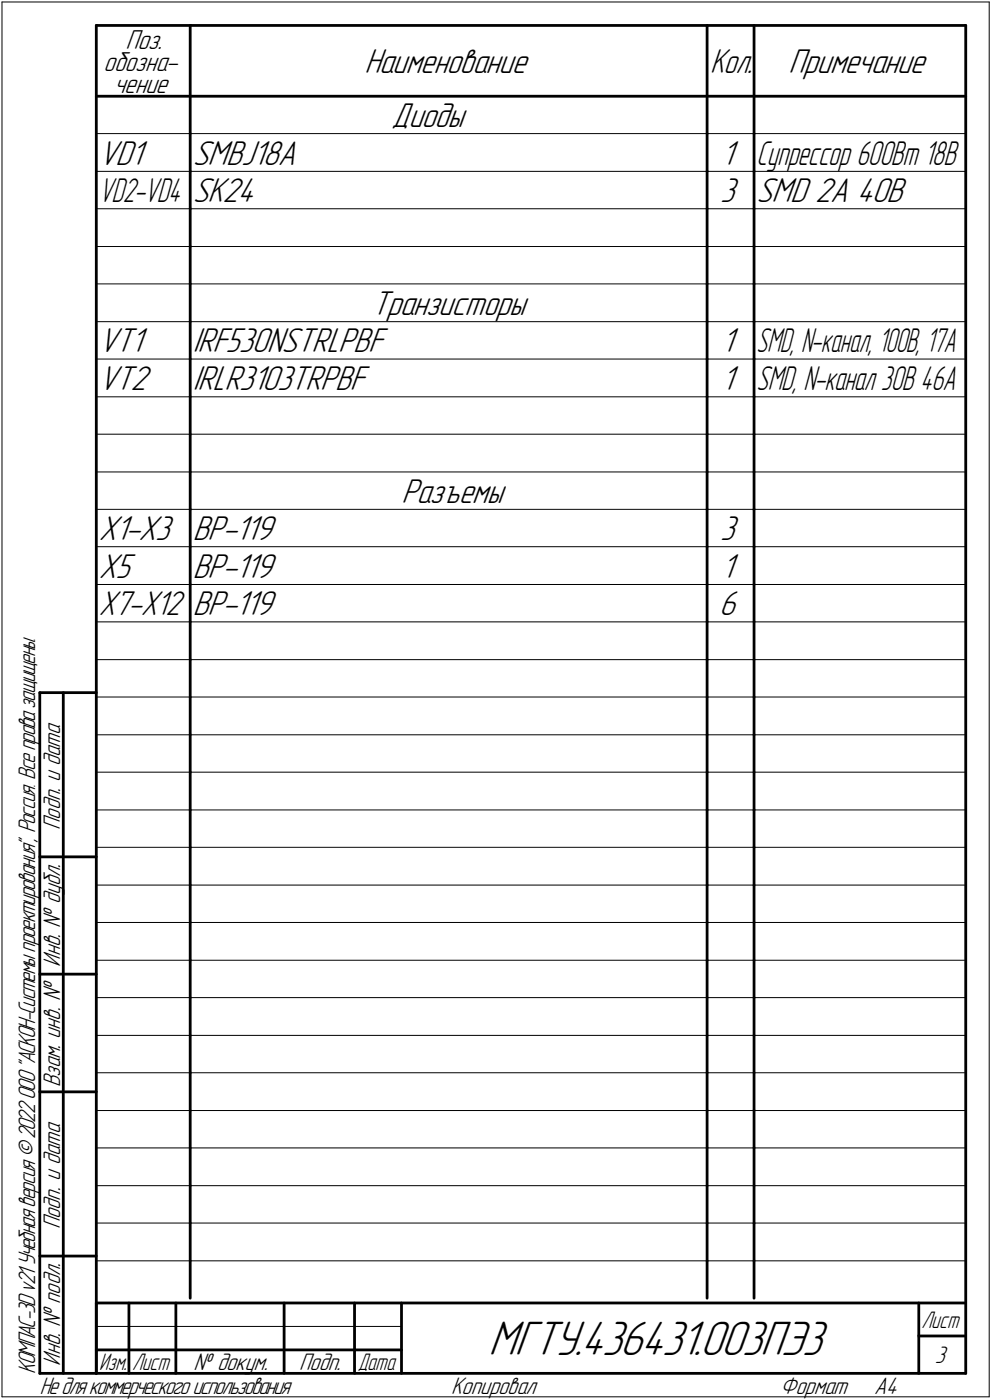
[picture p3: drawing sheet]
<svg xmlns="http://www.w3.org/2000/svg" width="211mm" height="298mm" viewBox="0 0 211 298" stroke-linecap="round" stroke-linejoin="round" font-family="sans-serif">
<defs><g id="words">
<text font-size="10.9" x="103.9" y="288.5">МГТУ.436431.003ПЭ3</text>
<g font-size="7.8">
<text x="77.5" y="15.5">Наименование</text>
<text x="167.8" y="15.5">Примечание</text>
<text x="83.3" y="27">Диоды</text>
<text x="21" y="35">VD1</text>
<text x="41" y="35">SMBJ18A</text>
<text x="153.5" y="35">1</text>
<text x="41" y="43">SK24</text>
<text x="153.2" y="43">3</text>
<text x="161" y="43">SMD 2А 40В</text>
<text x="79.1" y="67">Транзисторы</text>
<text x="21" y="75">VT1</text>
<text x="41" y="75">I</text>
<text x="42.1" y="75">RF530NSTRLPBF</text>
<text x="153.5" y="75">1</text>
<text x="21" y="83">VT2</text>
<text x="41" y="83">I</text>
<text x="42.1" y="83">RLR3103TRPBF</text>
<text x="153.5" y="83">1</text>
<text x="85.4" y="107">Разъемы</text>
<text x="21" y="115">X1-X3</text>
<text x="41" y="115">BP-119</text>
<text x="153.2" y="115">3</text>
<text x="21" y="123">X5</text>
<text x="41" y="123">BP-119</text>
<text x="153.5" y="123">1</text>
<text x="41" y="131">BP-119</text>
<text x="153" y="131">6</text>
</g>
<g font-size="7.7">
<text x="151.1" y="15.5">Кол.</text>
<text x="21" y="131">X7-X12</text>
</g>
<g font-size="7.6">
<text x="161" y="35">Супрессор 600Вт 18В</text>
<text x="21" y="43">VD2-VD4</text>
<text x="161" y="83">SMD, N-канал 30В 46А</text>
</g>
<text font-size="7.5" x="161" y="75">SMD, N-канал, 100В, 17А</text>
<g font-size="6.2">
<text x="26.7" y="10.5">Поз.</text>
<text x="22" y="15.1">обозна-</text>
<text x="24.2" y="19.8">чение</text>
</g>
<g font-size="5.4">
<text x="12.8" y="176.7" transform="rotate(-90 12.8 176.7)">Подп. и дата</text>
<text x="12.8" y="205.8" transform="rotate(-90 12.8 205.8)">Инв. № дубл.</text>
<text x="12.8" y="231.6" transform="rotate(-90 12.8 231.6)">Взам. инв. №</text>
<text x="12.8" y="261.7" transform="rotate(-90 12.8 261.7)">Подп. и дата</text>
<text x="7.5" y="292.5" transform="rotate(-90 7.5 292.5)">КОМПАС-3Dv21 Учебнаяверсия©2022ООО&quot;АСКОН-Системыпроектирования&quot;, Россия. Всеправазащищены.</text>
<text x="12.8" y="290.8" transform="rotate(-90 12.8 290.8)">Инв. № подл.</text>
<text x="41.2" y="291.8">№ докум.</text>
<text x="63.6" y="291.8">Подп.</text>
<text x="198.9" y="290.3">3</text>
<text x="8.5" y="296.7">Недлякоммерческогоиспользования</text>
<text x="96" y="296.8">Копировал</text>
<text x="166" y="296.8">Формат</text>
<text x="186" y="296.8">A4</text>
</g>
<g font-size="5.3">
<text x="196.1" y="282.8">Лист</text>
<text x="21.1" y="291.8">Изм.</text>
<text x="28.1" y="291.8">Лист</text>
<text x="76.1" y="291.8">Дата</text>
</g>
</g></defs>
<g fill="none" stroke="#000" stroke-width=".21">
<path d="M.4 .4h210.1zM.4 .4v297zM210.5 .4v297zM20.5 28.4h20zM20.5 36.5h20zM40.5 28.4h110zM40.5 36.5h110zM150.5 28.4h9.9zM150.5 36.5h9.9zM160.4 28.4h45.1zM160.4 36.5h45.1zM20.5 44.4h20z"/>
<path d="M20.5 52.5h20zM40.5 44.4h110zM40.5 52.5h110zM150.5 44.4h9.9zM150.5 52.5h9.9zM160.4 44.4h45.1zM160.4 52.5h45.1zM20.5 60.5h20zM20.5 68.5h20zM20.5 76.5h20zM40.5 60.5h110zM40.5 68.5h110z"/>
<path d="M40.5 76.5h110zM150.5 60.5h9.9zM150.5 68.5h9.9zM150.5 76.5h9.9zM160.4 60.5h45.1zM160.4 68.5h45.1zM160.4 76.5h45.1zM20.5 84.5h20zM20.5 92.5h20zM40.5 84.5h110zM40.5 92.5h110zM150.5 84.5h9.9z"/>
<path d="M150.5 92.5h9.9zM160.4 84.5h45.1zM160.4 92.5h45.1zM20.5 100.5h20zM20.5 108.5h20zM20.5 116.4h20zM40.5 100.5h110zM40.5 108.5h110zM40.5 116.4h110zM150.5 100.5h9.9zM150.5 108.5h9.9zM150.5 116.4h9.9z"/>
<path d="M160.4 100.5h45.1zM160.4 108.5h45.1zM160.4 116.4h45.1zM20.5 124.5h20zM20.5 132.4h20zM40.5 124.5h110zM40.5 132.4h110zM150.5 124.5h9.9zM150.5 132.4h9.9zM160.4 124.5h45.1zM160.4 132.4h45.1zM20.5 140.5h20z"/>
<path d="M20.5 148.4h20zM20.5 156.5h20zM40.5 140.5h110zM40.5 148.4h110zM40.5 156.5h110zM150.5 140.5h9.9zM150.5 148.4h9.9zM150.5 156.5h9.9zM160.4 140.5h45.1zM160.4 148.4h45.1zM160.4 156.5h45.1zM20.5 164.4h20z"/>
<path d="M20.5 172.5h20zM40.5 164.4h110zM40.5 172.5h110zM150.5 164.4h9.9zM150.5 172.5h9.9zM160.4 164.4h45.1zM160.4 172.5h45.1zM20.5 180.4h20zM20.5 188.5h20zM20.5 196.4h20zM40.5 180.4h110zM40.5 188.5h110z"/>
<path d="M40.5 196.4h110zM150.5 180.4h9.9zM150.5 188.5h9.9zM150.5 196.4h9.9zM160.4 180.4h45.1zM160.4 188.5h45.1zM160.4 196.4h45.1zM20.5 204.5h20zM20.5 212.4h20zM40.5 204.5h110zM40.5 212.4h110zM150.5 204.5h9.9z"/>
<path d="M150.5 212.4h9.9zM160.4 204.5h45.1zM160.4 212.4h45.1zM20.5 220.5h20zM20.5 228.4h20zM20.5 236.5h20zM40.5 220.5h110zM40.5 228.4h110zM40.5 236.5h110zM150.5 220.5h9.9zM150.5 228.4h9.9zM150.5 236.5h9.9z"/>
<path d="M160.4 220.5h45.1zM160.4 228.4h45.1zM160.4 236.5h45.1zM20.5 244.4h20zM20.5 252.5h20zM40.5 244.4h110zM40.5 252.5h110zM150.5 244.4h9.9zM150.5 252.5h9.9zM160.4 244.4h45.1zM160.4 252.5h45.1zM20.5 260.4h20z"/>
<path d="M20.5 268.5h20zM40.5 260.4h110zM40.5 268.5h110zM150.5 260.4h9.9zM150.5 268.5h9.9zM160.4 260.4h45.1zM160.4 268.5h45.1zM.4 297.4h210.1zM20.5 282.4h64.9z"/>
</g>
<g fill="none" stroke="#000" stroke-width=".59">
<path d="M20.5 5.4h185zM20.5 5.4v287zM40.5 5.4v15.1zM150.5 5.4v15.1zM160.4 5.4v15.1zM205.5 5.4v287zM20.5 20.5h185zM40.5 20.5v7.9zM40.5 28.4v8.1zM40.5 36.5v7.9zM150.5 20.5v7.9zM150.5 28.4v8.1z"/>
<path d="M150.5 36.5v7.9zM160.4 20.5v7.9zM160.4 28.4v8.1zM160.4 36.5v7.9zM40.5 44.4v8.1zM40.5 52.5v8zM150.5 44.4v8.1zM150.5 52.5v8zM160.4 44.4v8.1zM160.4 52.5v8zM40.5 60.5v8zM40.5 68.5v8z"/>
<path d="M40.5 76.5v8zM150.5 60.5v8zM150.5 68.5v8zM150.5 76.5v8zM160.4 60.5v8zM160.4 68.5v8zM160.4 76.5v8zM40.5 84.5v8zM40.5 92.5v8zM150.5 84.5v8zM150.5 92.5v8zM160.4 84.5v8z"/>
<path d="M160.4 92.5v8zM40.5 100.5v8zM40.5 108.5v7.9zM40.5 116.4v8.1zM150.5 100.5v8zM150.5 108.5v7.9zM150.5 116.4v8.1zM160.4 100.5v8zM160.4 108.5v7.9zM160.4 116.4v8.1zM40.5 124.5v7.9zM40.5 132.4v8.1z"/>
<path d="M150.5 124.5v7.9zM150.5 132.4v8.1zM160.4 124.5v7.9zM160.4 132.4v8.1zM8.5 147.5v144.9zM8.5 147.5h12zM13.5 147.5v144.9zM40.5 140.5v7.9zM40.5 148.4v8.1zM40.5 156.5v7.9zM150.5 140.5v7.9zM150.5 148.4v8.1z"/>
<path d="M150.5 156.5v7.9zM160.4 140.5v7.9zM160.4 148.4v8.1zM160.4 156.5v7.9zM40.5 164.4v8.1zM40.5 172.5v7.9zM150.5 164.4v8.1zM150.5 172.5v7.9zM160.4 164.4v8.1zM160.4 172.5v7.9zM8.5 182.5h12zM40.5 180.4v8.1z"/>
<path d="M40.5 188.5v7.9zM40.5 196.4v8.1zM150.5 180.4v8.1zM150.5 188.5v7.9zM150.5 196.4v8.1zM160.4 180.4v8.1zM160.4 188.5v7.9zM160.4 196.4v8.1zM8.5 207.4h12zM40.5 204.5v7.9zM40.5 212.4v8.1zM150.5 204.5v7.9z"/>
<path d="M150.5 212.4v8.1zM160.4 204.5v7.9zM160.4 212.4v8.1zM8.5 232.5h12zM40.5 220.5v7.9zM40.5 228.4v8.1zM40.5 236.5v7.9zM150.5 220.5v7.9zM150.5 228.4v8.1zM150.5 236.5v7.9zM160.4 220.5v7.9zM160.4 228.4v8.1z"/>
<path d="M160.4 236.5v7.9zM40.5 244.4v8.1zM40.5 252.5v7.9zM150.5 244.4v8.1zM150.5 252.5v7.9zM160.4 244.4v8.1zM160.4 252.5v7.9zM8.5 267.5h12zM20.5 277.5h185zM20.5 277.5v14.9zM27.4 277.5v14.9zM37.4 277.5v14.9z"/>
<path d="M40.5 260.4v8.1zM40.5 268.5v7.9zM60.5 277.5v14.9zM75.4 277.5v14.9zM85.4 277.5v14.9zM150.5 260.4v8.1zM150.5 268.5v7.9zM160.4 260.4v8.1zM160.4 268.5v7.9zM195.5 277.5v14.9zM8.5 292.4h12zM20.5 292.4h185z"/>
<path d="M20.5 287.4h6.9zM27.4 287.4h10zM37.4 287.4h23.1zM60.5 287.4h14.9zM75.4 287.4h10zM195.5 284.5h10z"/>
</g>
<use href="#words"/>
</svg>
